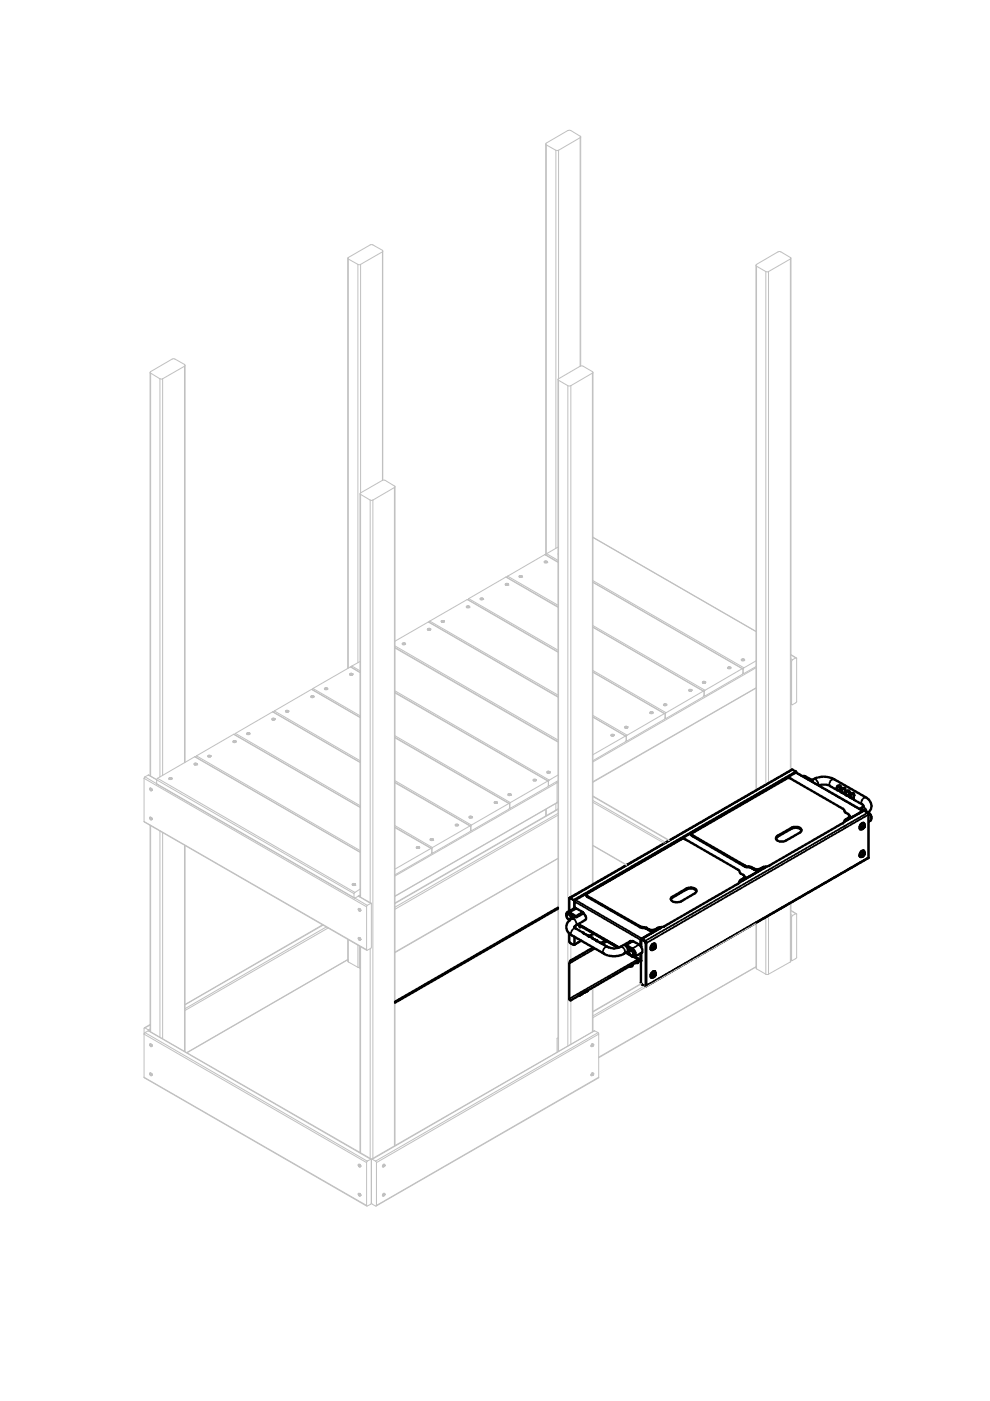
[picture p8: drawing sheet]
<svg xmlns="http://www.w3.org/2000/svg" width="210mm" height="297mm" viewBox="0 0 210 297" stroke-linecap="round" stroke-linejoin="round" font-family="sans-serif">
<!-- layer: Visible (ISO) -->
<g fill="none" stroke="#c0c0c0" stroke-width=".21">
<path d="M115.7 30.5l4.9-2.9 .4 .1 2.1 1.2-.1 .3-4.8 2.7h-.3l-2.1-1.2zM115.7 30.5v87.2l.2-.3 2.4-1.4M123.1 29v48.6M73.7 54.7v87M73.8 54.6l4.7-2.7h.5l2.2 1.2v.3l-4.8 2.7h-.5l-2-1.2zM81.2 53.3v48.5M160.3 56.2l4.9-2.9 .3 .1 2.2 1.3-4.9 2.9h-.4l-2-1.2zM160.3 56.2v111.4M167.7 54.7v108.6M31.8 78.9l4.9-2.8h.4l2.1 1.3-.1 .2-4.8 2.8-.4-.1-2-1.2zM31.8 79v85.5M39.2 77.5v84.2"/>
<path d="M125.7 79v108.5M118.3 80.4v142.5M118.4 80.3l4.7-2.7h.5l2.1 1.3v.2l-4.8 2.7h-.4l-2.1-1.2zM76.3 104.7v85.5M76.4 104.6l4.8-2.8h.5l2.1 1.3-.2 .3-4.7 2.7-.4-.1-2.1-1.2zM83.8 103.2v139.7M115.5 119.3l-.1-.1a.32 .32 0 0 1 .3-.3 .32 .32 0 0 1 .3 .3v.1M115.6 119.2h.1M115.6 119.1h.1M115.6 119v.1M115.7 119.2h.1M115.8 119.2h.1"/>
<path d="M115.8 119.1v.1M115.8 119.1h.1M115.9 119.2h.1M115.9 119h.1M115.9 119l-.1 .1M116 119.3h.1M118.3 119.1l-2.8-1.5-7.9 4.6-.2 .2M118.3 117.4v.1M125.7 113.9l34.6 19.9M83.8 135.9l7.1-4 27.4 15.8M83.8 137.3l34.5 19.9M85.4 136.7l-.1-.3 .2-.1 .5 .1-.1 .3"/>
<path d="M85.5 136.6h.1M85.5 136.4v.1M85.5 136.5h.1M85.5 136.5v.1M85.6 136.5h.1M85.6 136.6h.1M85.7 136.5l.1 .1M85.7 136.5l-.1 .1M85.7 136.5h.1M85.7 136.6h.1M85.8 136.6h.1M85.8 136.4h.1"/>
<path d="M85.8 136.4l-.1 .2M90.7 133.6a.26 .26 0 0 1 .3-.4 .26 .26 0 0 1 .2 .4M90.8 133.5h.1M90.8 133.3l.1 .1M90.9 133.5h.1M90.9 133.4h.1M90.9 133.3v.1M91 131.9l.1-.2 8.1-4.6 19.1 11.1M91 133.5h.1M91 133.4h.1M91 133.3v.1M91.1 133.5h.1"/>
<path d="M91.1 133.4h.1M91.1 133.4v.1M91.1 133.3h.1M91.1 133.3v.1M93.7 131.9h-.1a.29 .29 0 0 1 .3-.3 .29 .29 0 0 1 .3 .2l-.1 .1M93.7 131.8h.1M93.7 131.7h.1M93.7 131.8h.2M93.8 131.8h.1M93.8 131.7h.1M93.8 131.7h-.1M93.8 131.7v.1"/>
<path d="M93.9 131.8h.1M93.9 131.7l.1 .1M93.9 131.7v.1M93.9 131.7h.1M94 131.8h.1M94 131.7h.1M94 131.7v.1M99 128.8h-.1a.32 .32 0 0 1 .3-.4 .32 .32 0 0 1 .3 .4h-.1M99.1 128.8h.1M99.1 128.7h.1M99.1 128.6h.1M99.1 128.7v.1"/>
<path d="M99.1 128.6v.1M99.2 128.7h.1M99.2 128.7l-.1 .1M99.3 127.2l.1-.3 8-4.5 10.9 6.2M99.3 128.7h.1M99.3 128.6v.1M99.3 128.6h.1M99.3 128.8h.1M99.4 128.7h.1M99.4 128.6h.1M99.4 128.6h-.1M99.4 128.8h.1"/>
<path d="M101.9 127.1a.29 .29 0 0 1 .2-.3 .29 .29 0 0 1 .3 .2v.1M102 127h.1M102 126.9h.1M102 126.9v.1M102.1 127h.1M102.2 127h.1M102.2 126.9v.1M102.2 126.9h.1M102.3 127h.1M102.3 126.9h.1M102.4 127.1h.1M107.3 124.1l-.2-.1a.32 .32 0 0 1 .3-.3 .32 .32 0 0 1 .4 .3l-.1 .1"/>
<path d="M107.3 124h.1M107.3 123.9h.1M107.3 123.9v.1M107.4 123.9h.1M107.4 123.8v.1M107.4 123.9l-.1 .1M107.5 123.9h.1M107.5 123.8h.1M107.6 124h.1M107.6 123.9h.1M107.6 123.8h.1M107.6 123.8v.1"/>
<path d="M107.7 124.1h.1M110.1 122.4h.1M110.1 122.4a.26 .26 0 0 1 .3-.4 .26 .26 0 0 1 .2 .4M110.2 122.3h.1M110.2 122.2h.1M110.3 122.2v.1M110.3 122.2h.1M110.3 122.2h-.1M110.3 122.2l-.1 .1M110.4 122.3h.1M110.4 122.2v.1M110.4 122.2h.1"/>
<path d="M110.4 122.2l.2 .1M110.4 122.2h.2M110.5 122.3h.1M110.5 122.2h.1M110.6 122.3h.1M110.6 122.2h.1M110.6 122.4h.1M125.7 123.4l31.8 18.4M125.7 133l23.5 13.5M157.4 139.8v.1M157.4 139.9h.1M157.5 139.9h.1"/>
<path d="M157.5 139.9l-.1 .1M157.5 139.9l.2 .1M157.6 139.9h-.1M157.6 139.9h.1M157.7 139.8h.1M157.7 139.8l-.1 .1M167.7 138.8l1.1 .7M168 139.9l.9-.4v9.3l-.9 .7-.2-.2v-9.1zM49.5 157.4h.1M49.5 157.4a.3 .3 0 0 1 .1-.4 .3 .3 0 0 1 .4 .1v.2l-.1 .1M49.5 157.3h.1M49.5 157.1l.2 .1"/>
<path d="M49.6 157.3h.1M49.6 157.2h.1M49.7 157.3h.1M49.7 157.3h-.1M49.7 155.8l.2-.3 8-4.6 18.4 10.7M49.8 157.3h.1M49.8 157.2h.1M49.8 157.1h.1M49.8 157.2v.1M49.8 157.1v.2M52.4 155.8l-.1-.3 .2-.1a.27 .27 0 0 1 .3 0 .27 .27 0 0 1 0 .4M52.5 155.6h.1"/>
<path d="M52.5 155.5v.1M52.6 155.6h.1M52.6 155.5h.1M52.6 155.6h.2M52.7 155.6h.1M52.7 155.5v.1M52.7 155.5h.1M52.8 155.6h.1M52.8 155.5h.1M57.7 152.6h.1M57.7 152.6a.3 .3 0 0 1 .1-.4 .3 .3 0 0 1 .4 .1l.1 .3h-.1M57.8 152.5h.1"/>
<path d="M57.8 152.4h.1M57.8 152.5v.1M57.8 152.6h.1M57.9 152.5h.1M57.9 152.4h.1M57.9 152.5l-.1 .1M58 151l.2-.3 8-4.5 10.1 5.9M58 152.5h.1M58 152.4v.1M58.1 152.5h-.1M58.1 152.4h-.1M58.1 152.6h.1"/>
<path d="M58.1 152.5h.1M58.1 152.4h.1M58.1 152.4l-.1 .1M60.6 151v-.1a.29 .29 0 0 1 .3-.3 .29 .29 0 0 1 .3 .3l-.1 .1M60.7 150.9h.1M60.7 150.7l.1 .2M60.8 150.9h.1M60.8 150.8h.1M60.8 150.7v.1M60.9 150.9h.1M60.9 150.8h.1M61 150.8h.1"/>
<path d="M61 150.7v.2M61 150.7h.1M61 150.7v.1M61 150.9h.1M66 147.9h.1M66 147.9a.3 .3 0 0 1 .1-.4 .3 .3 0 0 1 .4 .1v.2l-.1 .1M66 147.8h.1M66 147.6l.1 .1M66.1 147.8h.1M66.1 147.7h.1M66.2 147.6v.1M66.2 147.8h.1"/>
<path d="M66.2 147.8h-.1M66.2 147.8h.2M66.3 147.8h.1M66.3 147.7h.1M66.3 147.7v.1M66.3 147.6v.1M66.4 147.8h.1M66.4 147.6h.1M66.4 147.6l-.1 .1M68.9 146.2h-.1a.29 .29 0 0 1 .3-.4 .29 .29 0 0 1 .3 .4h-.1M69 146.1h.1M69 146v.1"/>
<path d="M69 146h.1M69.1 146v.1M69.1 146h.1M69.1 146.1h.1M69.2 146.1h.1M69.2 146h.1M69.2 146v.1M69.3 146.1h.1M69.3 146h.1M69.3 146l-.1 .1M74.2 143.1a.3 .3 0 0 1 .3-.4 .3 .3 0 0 1 .2 .4M74.3 143h.1"/>
<path d="M74.3 142.9h.1M74.4 143h.1M74.4 142.9h.1M74.4 142.9v.1M74.5 143h.1M74.5 142.9v.1M74.5 142.9h.1M74.6 143h.1M74.6 142.9h.1M74.6 142.9h-.1M76.3 140.3l-1.7 .9-.1 .3M76.3 142.5l-2-1.1-7.9 4.6-.2 .2"/>
<path d="M83.8 146.8l32.5 18.8M83.8 156.3l24.2 14.1M125.7 142.5l15.3 8.8M125.7 152l7 4.1M129.6 156.1a.28 .28 0 0 1 .3-.4 .28 .28 0 0 1 .2 .4M129.7 155.9h.1M129.7 155.8h.1M129.7 155.9h.2M129.8 155.9h.1M129.8 155.8h.1M129.8 155.8l-.1 .1M129.9 155.9h.1"/>
<path d="M129.9 155.8h.1M130 155.9h.1M130 155.8h.1M132.5 154.4h.1M132.5 154.4a.3 .3 0 0 1 .1-.5 .3 .3 0 0 1 .4 .1l.1 .3-.1 .1M132.6 154.3h.1M132.6 154.1l.1 .1M132.7 154.3h.1M132.7 154.2h.1M132.7 154.2v.1M132.8 156.1l-.1-.1-7 4M132.8 157l-.1 .2-7 4.1"/>
<path d="M132.8 154.2l.1 .1M132.8 154.2h.1M132.8 156.1v.9M132.8 157v.1M132.9 154.2h-.1M132.9 154.3h.1M132.9 154.1h.1M132.9 154.1l-.1 .1M137.9 151.3a.27 .27 0 0 1 .2-.4 .27 .27 0 0 1 .3 .3l-.1 .1M137.9 151.2h.1M137.9 151.1h.1M137.9 151.2h.2"/>
<path d="M138 151.2h.1M138 151.1h.1M138.1 151.1h.1M138.1 151.2h.1M138.2 151.1h.1M138.2 151.2h.1M140.8 149.6h.1M140.8 149.6a.3 .3 0 0 1 .1-.4 .3 .3 0 0 1 .4 .1l.1 .2-.2 .1M140.8 149.5h.1M140.8 149.3l.1 .1M140.9 149.5h.1M140.9 149.4h.1"/>
<path d="M141 149.4h.1M141 149.5h.1M141 149.5h-.2M141 151.4l-.1-.2-8 4.7-.1 .2M141 152.2l-.2 .3-7.8 4.6-.2-.1M141 149.5h.2M141 151.4v.8M141 152.3h.1M141.1 149.5h.1M141.1 149.4h.1M141.1 149.4v.1M141.2 149.5h.1"/>
<path d="M141.2 149.3h.1M141.2 149.3l-.1 .1M146.1 146.5a.27 .27 0 0 1 .2-.4 .27 .27 0 0 1 .3 .4M146.2 146.4h.1M146.2 146.3v.1M146.2 146.4h.2M146.3 146.3h.1M146.4 146.4h-.1M146.4 146.4h.1M146.4 146.3v.1M146.4 146.3h.1M146.5 146.4h.1"/>
<path d="M146.5 146.3h.1M149 144.8a.26 .26 0 0 1 .3-.4 .26 .26 0 0 1 .2 .4M149.1 144.8h.1M149.1 144.6h.1M149.2 144.7h.1M149.2 144.6h.1M149.2 144.6v.1M149.2 144.7l-.1 .1M149.3 146.6l-.1-.1-8 4.6-.2 .3M149.3 147.4l-.2 .4-7.9 4.5-.2-.1M149.3 144.7l.1 .1M149.3 144.7h.1"/>
<path d="M149.3 146.6v.8M149.3 147.5l.1 .1M149.3 144.6v.1M149.4 144.7h.1M149.4 144.6h.1M149.4 144.6v.1M149.4 144.8h.1M154.4 141.8a.26 .26 0 0 1 .2-.4 .26 .26 0 0 1 .2 .4M154.4 141.7h.1M154.4 141.5l.1 .1M154.5 141.7h.1M154.5 141.6v.1"/>
<path d="M154.5 141.6h.1M154.5 141.5l.1 .1M154.6 141.7h.1M154.7 141.6h-.1M154.7 141.6h.1M154.7 141.5v.1M154.7 141.7h.1M154.7 141.5h.1M154.7 141.5v.2M157.3 140.1a.26 .26 0 0 1 .2-.4 .26 .26 0 0 1 .2 .4M157.4 140h.1M157.5 141.8l-.1-.1-8 4.7-.1 .2"/>
<path d="M157.5 142.7l-.1 .3-7.9 4.6-.2-.2M157.5 141.8v.9M157.5 142.7l.1 .1M157.7 140h.1M160.3 140.1l-2.6 1.5-.2 .2M160.3 141.3l-2.6 1.5-.2-.1M160.3 145.9l-34.6 19.9M167.7 149.3l.2 .1M31.8 167.3h.1M31.8 173.5h.1M31.8 174.9v43.8M31.9 167.3h.1"/>
<path d="M31.9 173.5h.1M31.9 167.4h.1M31.9 167.3l.1 .1M31.9 167.2l.1 .2M31.9 173.3l.1 .2M32 167.4l-.1 .1M32 173.6h-.1M32 167.4h.1M32 173.6h.1M32 167.1a.18 .18 0 0 0-.2 0 .18 .18 0 0 0-.1 .3l.3 .3 .2-.2M32 167.5h.1M32 167.6h.1"/>
<path d="M32 173.3a.18 .18 0 0 0-.3 0 .18 .18 0 0 0 0 .2 .27 .27 0 0 0 .2 .3 .27 .27 0 0 0 .3 0v-.1M32 173.5h.1M32 173.7h.1M32 167.4v.2M32 173.6v.1M32 167.4v.1M32.1 167.4v.1M32.1 173.6h-.1M32.1 173.6v.1M32.1 167.5h.1M32.1 173.7h.1M33.2 165.3l-1.6-1-.9 .4-.2 .3 .1 9.3 47.1 27.2"/>
<path d="M35.9 165.3a.27 .27 0 0 1 .2-.4 .27 .27 0 0 1 .3 .3l-.1 .1M35.9 165.1h.1M35.9 165h.2M35.9 165.1h.2M36 165.1h.1M36.1 165.1h.1M36.1 165v.1M36.1 165l-.1 .1M36.2 165l.1 .1M36.2 165h.1M36.2 165.1h.1M36.3 165.1h.1"/>
<path d="M36.3 165h.1M39.2 179.2v43.7M41.2 162.2h.1M41.2 162.2a.28 .28 0 0 1 .3-.4 .28 .28 0 0 1 .2 .4M41.3 162h.1M41.3 161.9l.1 .1M41.3 162v.1M41.3 162.1h.1M41.4 162h.1M41.4 161.9h.1M41.4 162l-.1 .1M41.5 160.5l.2-.2 8-4.6 26.6 15.4"/>
<path d="M41.5 162h.1M41.5 161.9h.1M41.6 162.1h.1M41.6 162h.1M41.6 161.9h.1M41.6 162h-.1M41.6 161.9l-.1 .1M41.7 162.2h.1M44.1 160.5l-.1-.2 .2-.2a.27 .27 0 0 1 .4 0 .27 .27 0 0 1 0 .4M44.2 160.4h.1M44.2 160.3h.1M44.2 160.4h.2"/>
<path d="M44.3 160.4h.1M44.3 160.3h.1M44.3 160.3v.1M44.4 160.4h.1M44.4 160.3h.1M44.5 160.3l-.1 .1M44.5 160.3h-.1M44.5 160.4h.1M44.5 160.3h.1M83.8 165.8l16 9.3M83.8 175.4l7.7 4.5M88.4 179.9l-.1-.1a.32 .32 0 0 1 .3-.3 .32 .32 0 0 1 .3 .3l-.1 .1"/>
<path d="M88.5 179.8h.1M88.5 179.7h.1M88.5 179.6h.1M88.5 179.6v.1M88.6 179.8h.1M88.6 179.8h.2M88.7 179.7h-.1M88.7 179.6l-.1 .1M88.7 179.8h.1M88.7 179.7h.1M88.7 179.7v.1M88.7 179.6h.1"/>
<path d="M88.8 179.8h.1M88.8 179.6h.1M91.2 178.2h.1M91.2 178.2a.28 .28 0 0 1 .3-.4 .28 .28 0 0 1 .3 .4M91.4 178.1h.1M91.4 178h.1M91.4 177.9v.1M91.4 178v.1M91.5 178h.1M91.6 179.9l-.2-.1-7.6 4.5M91.6 178l.1 .1M91.6 178h.1"/>
<path d="M91.6 179.9v.9M91.6 178.1h.1M91.7 178.1h.1M91.7 177.9h.1M91.7 177.9l-.1 .1M91.8 178.2h.1M96.6 175.1a.32 .32 0 0 1 .3-.4 .32 .32 0 0 1 .3 .3l-.1 .1M96.7 175h.1M96.8 174.9h.1M96.8 175h.1M96.9 174.9l-.1 .1M96.9 174.9h.1"/>
<path d="M96.9 174.9l.1 .1M97 175h.1M97 174.9h.1M99.5 173.4h.1M99.5 173.4a.28 .28 0 0 1 .3-.4 .28 .28 0 0 1 .2 .4M99.6 173.2h.1M99.6 173.3h.1M99.7 173.2h.1M99.7 173.3h.1M99.7 173.3h-.1M99.8 173.3h.1M99.8 176.1h.1"/>
<path d="M99.8 175.2l-.1-.1-8 4.6-.1 .2M99.8 176l-.2 .3-7.9 4.6-.1-.1M99.8 173.2v.1M99.8 175.2v.8M99.8 173.2h.1M99.9 173.3h.1M99.9 173.2h.1M99.9 173.2l-.1 .1M99.9 173.2h-.1M100 173.4h.1M104.8 170.4a.28 .28 0 0 1 .3-.4 .28 .28 0 0 1 .2 .4M105 170.2h.1"/>
<path d="M105 170.1h.1M105.1 170.2h.1M105.2 170.2h.1M105.2 170.2h-.1M105.3 170.2h.1M105.3 170.1h-.1M105.3 170.1h.1M107.8 168.6h.1M107.8 168.6a.28 .28 0 0 1 .2-.3 .28 .28 0 0 1 .3 .3M107.8 168.4l.1 .1M107.9 168.6h.1M107.9 168.5h.1"/>
<path d="M107.9 168.5v.1M108 168.5h.1M108 171.3l.1 .1M108.1 170.4l-.2-.1-8 4.6-.1 .3M108.1 171.2l-.2 .4-8 4.5-.1-.1M108.1 168.5v.1M108.1 168.5h.1M108.1 170.4v.8M108.1 168.6h.1M108.2 168.4h.1M108.2 168.4l-.1 .1M108.3 168.6h.1"/>
<path d="M113.1 165.6a.28 .28 0 0 1 .2-.4 .28 .28 0 0 1 .3 .4M113.2 165.3l.1 .1M113.2 165.5h.1M113.2 165.4h.1M113.3 165.4h.1M113.3 165.4v.1M113.3 165.5h.1M113.4 165.4h.1M113.4 165.5h.1M113.4 165.4l-.1 .1M113.5 165.5h.1M113.5 165.4h.1"/>
<path d="M113.5 165.3l-.1 .1M113.5 165.3h.1M115.7 171.6v1.4M116 163.9h.1M116 163.9a.28 .28 0 0 1 .3-.4 .28 .28 0 0 1 .2 .4M116.1 163.8h.1M116.1 163.6l.1 .1M116.1 163.7h.1M116.2 163.7h.1M116.2 163.8h.1M116.2 163.8h-.1M116.3 165.7l-.1-.2-8.1 4.7v.2"/>
<path d="M116.3 166.5l-.2 .3-7.9 4.6-.1-.2M116.3 163.8h.1M116.3 165.7v.8M116.3 166.5v.1M116.3 163.7v.1M116.3 163.7h.1M116.4 163.8h.1M116.4 163.7h.1M116.4 163.6h.1M116.4 163.7l-.1 .1M116.4 163.6l-.1 .1M116.5 163.9h.1"/>
<path d="M118 165.7v4.5l.3-.1-34.5 19.9M118.3 164.3l-1.9 1.1-.1 .3M118.3 165.5l-1.8 1.1-.2-.1M118.3 171.5l-34.5 19.9M125.7 168.8l16.2 9.4M125.7 179.3l7.1 4.1M68.4 196.1l-29.2 16.9M73.7 199.2v4.6l2.5 1.4M74.8 187.7l-.1-.1a.32 .32 0 0 1 .3-.3 .32 .32 0 0 1 .3 .3l-.1 .1M74.9 187.6h.1M74.9 187.4v.1M74.9 187.5h.1"/>
<path d="M75 187.6h.1M75 187.6h-.1M75.1 187.6h.1M75.1 187.5h.1M75.1 187.5v.1M75.2 187.6h.1M75.2 187.4h.1M75.2 187.4l-.1 .1M75.2 187.7h.1M76 190l2.7 1.5M76.1 189.9v.1M76.1 192.8h.1"/>
<path d="M76.1 199h.1M76.1 192.9h.1M76.1 199.1h.1M76.2 192.8h.1M76.2 199.1h.1M76.2 192.9v.1M76.2 192.9h.1M76.2 199v.1M76.2 192.6h.1M76.2 192.6a.26 .26 0 0 0-.2 .4 .26 .26 0 0 0 .5 0M76.2 193.1h.1M76.2 198.8h.1"/>
<path d="M76.2 198.8a.26 .26 0 0 0-.2 .4 .26 .26 0 0 0 .5 0M76.2 199.2h.1M76.2 198.9h.1M76.2 199h.1M76.2 198.9v.1M76.2 192.8l.1 .1M76.2 193h.1M76.2 199.1v.1M76.3 193h.1M76.3 192.9h.1M76.3 199.1h.1M76.3 199.2h.1"/>
<path d="M76.3 199.1l-.1 .1M76.3 193l-.1 .1M76.3 180.6l-34.9-20.1-8 4.5-.2 .3 .1 1 41.8 24.1M76.3 188.5l-1.2 .8v1.1l1.2-.6M77.9 191.9l.7-.4 .1 .1v9.3l-1 .6v-9.4zM91.6 180.8l-.1 .2-7.7 4.5M91.6 180.8v.1M118.3 182l-34.5 20M125.7 198v1.1M167.7 191.4v12.4l-4.8 2.8h-.5l-2.1-1.3v-9.7M167.7 193l1.1 .7M168 194.2l.9-.5v9.4l-.9 .6-.2-.1v-9.2z"/>
<path d="M30.5 219.3l.2-.4 .9-.3 47.1 27.1M31.6 218.6l-.9-.7-.2 .1 .1 10.5 47.1 27.2M31.8 217.2l-1.2 .7M73.7 203.5l-34 19.7M76.2 200.6v4.6l.1 .1M76.3 200.6v43.8M125.7 209.3v9.4M136 208.5l-10.3 5.9M160.3 205l-33.4 19.3M167.7 203.5l.2 .1M31.8 221.5h.1M31.8 227.7h.1"/>
<path d="M31.9 221.5h.1M31.9 227.7h.1M31.9 221.6h.1M31.9 227.8h.1M31.9 221.4l.1 .2M31.9 227.6l.1 .2M32 221.7h-.1M32 227.8l-.1 .1M32 221.6v.1M32 227.8h.1M32 221.3a.18 .18 0 0 0-.3 0 .18 .18 0 0 0 0 .3l.3 .3 .2-.2M32 221.7h.1"/>
<path d="M32 221.6h.1M32 221.8h.1M32 227.5a.18 .18 0 0 0-.2 0 .18 .18 0 0 0-.1 .3 .27 .27 0 0 0 .2 .2 .27 .27 0 0 0 .3 0v-.1M32 228h.1M32 227.7v.1M32 221.7v.1M32 227.8v.2M32 221.6l.1 .1M32.1 221.7h.1M32.1 227.8h-.1M32.1 227.8v.1M32.1 227.9h.1"/>
<path d="M118.1 220.1v3M125.4 227.8h.1M125.4 227.9h.1M125.4 221.7h.1M125.5 227.8l-.1 .1M125.5 227.8h.1M125.5 227.9h.1M125.5 221.6l-.1 .1M125.5 221.6h.1M125.5 221.7h.1M125.5 227.8v.1M125.5 227.5h.1"/>
<path d="M125.5 227.5a.26 .26 0 0 1 .2 .4 .26 .26 0 0 1-.4 0M125.5 227.6h.1M125.5 228h.1M125.5 221.3a.28 .28 0 0 1 .2 .4 .28 .28 0 0 1-.4 0M125.5 221.5h.1M125.5 221.8h.1M125.5 221.5v.1M125.5 221.7v.1M125.5 227.6v.2M125.5 227.9v.1M125.5 221.6v.1M125.6 227.7h.1"/>
<path d="M125.6 221.5h.1M125.6 227.7l-.1 .1M125.6 227.6h.1M125.6 221.4h.1M125.6 227.6h-.1M125.6 221.4l-.1 .1M125.6 227.8h.1M125.6 221.6h.1M76.1 247.1h.1M76.1 253.2h.1M76.1 253.3h.1M76.2 247.1h.1"/>
<path d="M76.2 253.3h.1M76.2 247.2h.1M76.2 246.9h.1M76.2 246.9a.26 .26 0 0 0-.2 .4 .26 .26 0 0 0 .5 0M76.2 247.3h.1M76.2 247h.1M76.2 253h.1M76.2 253a.26 .26 0 0 0-.2 .4 .26 .26 0 0 0 .5 0M76.2 253.5h.1M76.2 253.2h.1M76.2 247v.1M76.2 253.4h.1"/>
<path d="M76.3 247.2h.1M76.3 247.1h.1M76.3 253.4h.1M76.3 253.3l-.1 .2M76.3 253.3h.1M76.3 247.2l-.1 .1M76.3 247.3h.1M76.3 247.2v.1M78.7 245.9l-.1-.2-.9 .7v9.3l.9-.4 .1-.3M78.7 245.9l.2-.2 .9 .7v9.3l-.9-.4-.2-.3M78.7 255.1h.1M78.7 245.9v9.1"/>
<path d="M78.8 245.7l47.2-27.1 .9 .5v9.4l-47.1 27.2M81.2 253.4h.1M81.2 247.2h.1M81.2 247.3h.1M81.3 247.2h.1M81.3 253.4h.1M81.3 253h.1a.3 .3 0 0 1 .1 .4 .3 .3 0 0 1-.4 .1v-.1M81.3 253.3l-.1 .1M81.3 253.3h.1M81.3 246.9l.1-.1a.3 .3 0 0 1 .1 .4 .3 .3 0 0 1-.4 .1M81.3 247.2l-.1 .1M81.3 247.1h.1"/>
<path d="M81.3 247.3h.1M81.3 247.2v.1M81.3 253.2h.1M81.3 253.5h.1M81.4 253.2h.1M81.3 247h.1M81.4 247.1h.1M81.3 247v.1M81.3 253.4v.1"/>
</g>
<!-- layer: Visible Narrow (ISO) -->
<g fill="none" stroke="#c0c0c0" stroke-width=".21">
<path d="M115.8 30.7v86.8M117.9 31.9v84.4M118.4 31.9v48.4M123 29.2v48.4M73.9 54.9v86.8M75.9 56.1v84.4M76.5 56.1v48.4M81.1 53.4v48.4M160.4 56.4v111.1M162.4 57.6v108.8M162.9 57.6v108.4M167.6 54.9v108.5"/>
<path d="M31.9 79.1v85.4M39.1 77.6v84.1M125.6 79.1v108.5M33.9 80.3v84.4M34.5 80.3v84.1M118.4 80.6v142.3M120.4 81.8v111.5M121 81.8v108.4M76.5 104.8v85.4M78.5 106v85.4M79.1 106v139.6M83.6 103.4v139.5"/>
<path d="M115.4 119a.28 .28 0 0 1 .4 0 .28 .28 0 0 1 .2 .2l-.4 .1-.2-.1zM115.4 119.3h.6M115.5 117.6l2.8 1.6M115.6 119.2h.1M115.6 119.1v.1M115.6 119.1h.1M115.6 119v.1M115.6 119h.1M115.7 119h.1M115.7 119.2h.1M115.7 119.2h-.1M115.7 119.1h.1"/>
<path d="M115.7 119l-.1 .1M115.8 119.2h.1M115.8 119.1h.1M115.8 119h.1M115.8 119.1l.1 .1M115.8 119v.1M115.8 119.1v.1M115.9 119h.1M115.9 119l-.1 .1M115.9 119.2h.1M115.9 117.4l2.4 1.4M115.9 119.2h-.1"/>
<path d="M125.7 114l34.6 19.9M83.8 137l34.5 19.9M83.8 137.4l34.5 19.9M85.3 136.4h.1a.26 .26 0 0 1 .4-.1 .26 .26 0 0 1 .1 .3h-.5zM85.3 136.6h.6M85.5 136.6h.1M85.5 136.5v.1M85.5 136.5h.1M85.5 136.4v.1M85.5 136.4h.1M85.5 136.4l.2 .1M85.6 136.4h.1"/>
<path d="M85.6 136.6h.1M85.7 136.6h.1M85.7 136.4h.1M85.7 136.5v.1M85.7 136.5h.1M85.7 136.5l.1 .1M85.7 136.4v.1M85.8 136.4h.1M85.8 136.4l-.1 .1M85.8 136.6h.1M90.7 133.3a.32 .32 0 0 1 .3-.1 .32 .32 0 0 1 .2 .3l-.4 .1-.2-.1zM90.7 133.6h.5"/>
<path d="M90.8 133.5h.1M90.8 133.3l.1 .1M90.8 133.3h.1M90.8 131.9l27.5 15.9M90.9 133.4l-.1 .1M90.9 133.4h.1M90.9 133.3h.1M90.9 133.4v.1M90.9 133.5h.1M91 133.3h.1M91 133.5h.1M91 133.4h.1"/>
<path d="M91 133.3v.1M91.1 133.3h.1M91.1 133.4h.1M91.1 133.4v.1M91.1 133.5h.1M91.1 133.3l-.1 .1M91.1 133.3v.1M91.1 131.7l27.2 15.7M93.6 131.6h.1a.28 .28 0 0 1 .3-.1 .28 .28 0 0 1 .2 .3 .32 .32 0 0 1-.4 .1 .32 .32 0 0 1-.2-.3zM93.6 131.9h.5M93.7 131.8h.1M93.7 131.7v.1"/>
<path d="M93.7 131.7h.1M93.7 131.6v.1M93.7 131.6h.1M93.7 131.6l.2 .1M93.7 131.8h.2M93.7 131.7h.2M93.8 131.7h.1M93.9 131.7h.1M93.9 131.8h.1M94 131.6l-.1 .1M94 131.6h.1M94 131.7h.1"/>
<path d="M94 131.7v.1M94 131.8h.1M94 131.7h-.1M94 131.6v.1M98.9 128.6a.32 .32 0 0 1 .4-.2 .32 .32 0 0 1 .2 .3l-.4 .1-.2-.1zM98.9 128.8h.5M99.1 128.8h.1M99.1 128.7h.1M99.1 128.6v.1M99.1 128.6h.1M99.1 127.1l19.2 11.2M99.1 128.7v.1"/>
<path d="M99.2 128.6h.1M99.2 128.7h.1M99.2 128.7l-.1 .1M99.3 128.6h.1M99.3 128.7h.1M99.3 128.6l.1 .1M99.3 128.6v.1M99.4 128.6h.1M99.4 128.6h-.1M99.4 128.7h.1M99.4 126.9l18.9 10.9M101.8 126.9l.2-.1 .4 .1a.32 .32 0 0 1-.3 .3 .32 .32 0 0 1-.3-.3z"/>
<path d="M101.9 127.1h.5M102 127h.1M102 126.9v.1M102 126.9h.1M102.1 126.9h.1M102.1 127h.1M102.2 127h.1M102.2 127h-.1M102.2 126.9h.1M102.2 126.9h-.1M102.2 126.9v.1M102.3 126.9h.1"/>
<path d="M102.3 126.9l-.1 .1M102.3 127h.1M107.2 123.8a.26 .26 0 0 1 .4-.1 .26 .26 0 0 1 0 .4h-.3l-.2-.2zM107.2 124.1h.5M107.3 122.4l11 6.4M107.3 124h.1M107.3 123.9h.1M107.3 123.8v.1M107.3 123.8h.1M107.3 123.8l.1 .1M107.3 123.9v.1M107.4 123.9h.1"/>
<path d="M107.4 123.8h.1M107.4 123.8h.2M107.4 123.9l.2 .1M107.4 123.9l-.1 .1M107.4 123.8v.1M107.5 123.9h.1M107.6 123.8h.1M107.6 123.9h.1M107.6 124h.1M107.6 123.8l-.1 .1M107.6 123.8v.1M107.6 122.2l10.7 6.1"/>
<path d="M107.6 123.9v.1M110.1 122.1h.6a.29 .29 0 0 1-.3 .3 .29 .29 0 0 1-.3-.3zM110.1 122.4h.5M110.2 122.3h.1M110.2 122.2h.1M110.2 122.1v.1M110.2 122.1h.1M110.2 122.2v.1M110.2 122.1l.2 .1M110.2 122.3h.2M110.3 122.2h.1M110.4 122.2h.1"/>
<path d="M110.4 122.3h.1M110.4 122.3h.2M110.5 122.1l-.1 .1M110.5 122.1h.1M110.5 122.2h.1M110.5 122.2l.1 .1M110.5 122.3h.1M110.6 122.1v.1M110.6 122.2h-.1M110.6 122.3h.1M110.6 122.2h-.2M110.6 122.2h.1"/>
<path d="M125.7 123.1l32 18.5M125.7 123.5l31.7 18.3M125.7 132.6l23.8 13.8M125.7 133l23.4 13.5M157.2 139.9v-.1a.32 .32 0 0 1 .4-.1 .32 .32 0 0 1 .2 .3l-.4 .1zM157.4 139.9v.1M157.4 139.8v.1M157.4 139.8h.1M157.4 139.9h.1M157.5 139.8h.1M157.5 139.9h.1M157.5 139.9l-.1 .1"/>
<path d="M157.5 139.8v.1M157.5 139.9l.1 .1M157.6 139.8h.1M157.6 139.9h.1M157.6 139.9l.1 .1M157.6 139.9h-.1M157.7 139.8h.1M157.7 139.8l-.1 .1M157.7 139.9v.1M167.7 138.9l1 .6M167.7 139.7l.3 .2M49.4 157.1a.32 .32 0 0 1 .4-.1 .32 .32 0 0 1 .2 .3h-.6z"/>
<path d="M49.5 157.4h.5M49.5 157.3h.1M49.5 157.1l.1 .1M49.5 157.1h.1M49.5 157.3h.2M49.5 157.1l.2 .1M49.5 155.7l26.8 15.5M49.6 157.3h.1M49.6 157.2l-.1 .1M49.6 157.2h.1M49.6 157.1h.1M49.6 157.2l.1 .1"/>
<path d="M49.7 157.3h.1M49.7 157.2v.1M49.7 157.2h.1M49.7 157.1h.1M49.7 157.3h-.1M49.8 157.3h.1M49.8 157.2h.1M49.8 157.1h.1M49.8 157.1v.1M49.8 157.2v.1M49.8 157.1v.2M49.9 155.5l26.4 15.3"/>
<path d="M52.3 155.4h.5l.2 .1-.1 .1a.32 .32 0 0 1-.4 .1 .32 .32 0 0 1-.2-.3zM52.4 155.7h.5M52.5 155.6h.1M52.5 155.5v.1M52.5 155.4v.1M52.5 155.4h.1M52.5 155.5h.1M52.5 155.4l.1 .1M52.5 155.5h.3M52.6 155.5h.1M52.6 155.6h.1M52.6 155.6h.2"/>
<path d="M52.7 155.6h.1M52.7 155.5h.1M52.8 155.4l-.2 .1M52.8 155.4h.1M52.8 155.4v.1M52.8 155.5v.1M52.8 155.6h.1M52.8 155.5h.1M57.7 152.3h.1a.26 .26 0 0 1 .3 0 .26 .26 0 0 1 .1 .3 .28 .28 0 0 1-.4 .1 .28 .28 0 0 1-.1-.3zM57.7 152.6h.5M57.8 152.5h.1M57.8 152.4h.1"/>
<path d="M57.8 150.9l18.5 10.8M57.8 152.5v.1M57.8 152.6h.1M57.8 152.4v.1M57.8 152.4h.2M57.9 152.4l.1 .1M57.9 152.5h.1M57.9 152.4h.1M58 152.4h.1M58 152.5l.1 .1M58 152.5h.1M58 152.5l-.2 .1"/>
<path d="M58.1 152.4h.1M58.1 152.4v.1M58.1 152.5h.1M58.1 152.6h.1M58.1 152.4l-.1 .1M58.1 152.5v.1M58.2 150.7l18.1 10.6M60.6 150.7l.4-.1 .2 .1v.2a.32 .32 0 0 1-.4 .1 .32 .32 0 0 1-.2-.3zM60.6 150.9h.6M60.7 150.9h.1M60.7 150.7l.1 .1M60.7 150.7h.1"/>
<path d="M60.8 150.8l-.1 .1M60.8 150.8h.1M60.8 150.9h.1M60.8 150.7v.1M60.8 150.7h.1M60.9 150.9h.1M60.9 150.8h.1M60.9 150.7h.1M61 150.7h-.1M61 150.7h.1M61 150.8h.1M61 150.8v.1"/>
<path d="M61 150.9h.1M61 150.7v.1M61 150.7l-.1 .1M65.9 147.6l.3-.1 .3 .3a.32 .32 0 0 1-.3 .1 .32 .32 0 0 1-.3-.3zM66 147.9h.5M66 147.8h.1M66 147.6l.1 .1M66 147.6h.1M66 147.6l.2 .1M66 146.2l10.3 5.9M66.1 147.7l-.1 .1M66.1 147.7h.1"/>
<path d="M66.1 147.6h.1M66.1 147.7v.1M66.1 147.8h.1M66.2 147.6h.1M66.2 147.8h.1M66.2 147.8h-.1M66.2 147.7v.1M66.2 147.6v.1M66.2 147.6h.2M66.2 147.8h.2M66.2 147.7h.1M66.3 147.8h.1"/>
<path d="M66.3 147.7v.1M66.3 147.7h.1M66.4 147.6h.1M66.4 147.6v.1M66.4 147.7h.1M66.4 147.7v.1M66.4 147.8h.1M66.4 147.6l-.2 .2M66.4 146l9.9 5.8M68.8 146.2h.6M69 146.1h.1M69 146h.1"/>
<path d="M69 145.9v.1M69 145.9h.1M69 146v.1M69 145.9l.1 .1M69.1 146h.1M69.1 146.1h.1M69.2 146.1h.1M69.2 146h.1M69.2 145.9v.1M69.2 145.9h.1M69.2 146l.1 .1M69.3 145.9h.1"/>
<path d="M69.3 145.9v.1M69.3 146h-.1M69.3 146.1h.1M69.3 146h.1M74.2 142.9l.3-.2 .2 .3a.32 .32 0 0 1-.3 .1 .32 .32 0 0 1-.2-.2zM74.2 143.1h.5M74.3 143.1h.1M74.3 143h.1M74.3 142.9h.1M74.3 141.4l2 1.2M74.3 143v.1M74.4 142.9l-.1 .1"/>
<path d="M74.4 142.9h.1M74.4 142.9v.1M74.4 143.1h.1M74.4 143h.1M74.4 143v.1M74.5 142.9h.1M74.5 143v.1M74.5 142.9v.1M74.5 143h.1M74.5 142.9l.1 .1M74.5 143.1h.1M74.6 142.9h.1"/>
<path d="M74.6 142.9h-.1M74.6 143h.1M74.6 142.9l-.1 .1M74.6 143.1h.1M74.6 141.2l1.7 1M74.6 143v.1M83.8 146.5l32.7 18.9M83.8 146.9l32.3 18.7M83.8 156l24.4 14.2M83.8 156.4l24.1 14M125.7 142.2l15.5 8.9M125.7 142.5l15.1 8.8"/>
<path d="M125.7 151.7l7.3 4.2M125.7 152.1l6.9 4M129.5 155.8h.6a.29 .29 0 0 1-.3 .3 .29 .29 0 0 1-.3-.3zM129.6 156h.5M129.7 155.9h.1M129.7 155.8v.1M129.7 155.8h.1M129.7 155.8h.2M129.7 155.9h.2M129.7 155.8l.1 .1M129.8 155.9h.1M129.8 155.8h.1"/>
<path d="M129.9 155.8h.1M129.9 155.9h.1M129.9 155.8v.1M130 155.8h-.1M130 155.8h.1M130 155.8v.1M130 155.9h.1M130 155.8l-.1 .1M132.5 154.1l.5-.1 .1 .2-.1 .1a.28 .28 0 0 1-.4 .1 .28 .28 0 0 1-.1-.3zM132.5 154.4h.5M132.6 154.3h.1M132.6 154.2v.1"/>
<path d="M132.6 154.1l.1 .1M132.6 154.1h.1M132.7 154.2h-.1M132.7 154.2h.1M132.7 154.1h.1M132.7 154.2l-.1 .1M132.7 154.3h.1M132.7 154.1v.1M132.8 154.1h.1M132.8 154.2l.1 .1M132.8 154.2h.1M132.8 154.2l-.1 .1"/>
<path d="M132.9 154.1h.1M132.9 154.1v.1M132.9 154.2h.1M132.9 154.2v.1M132.9 154.3h.1M132.9 154.2h-.1M137.8 151h.6a.29 .29 0 0 1-.3 .3 .29 .29 0 0 1-.3-.3zM137.9 151.2h.5M137.9 151.2h.1M137.9 151.1h.1M137.9 151v.1M137.9 151h.1"/>
<path d="M138 151.2h.1M138 151.1l-.1 .1M138 151.1h.1M138 151h.1M138 151l.1 .1M138.1 151.1h.1M138.1 151.2h.1M138.2 151.2h.1M138.2 151.1h.1M138.2 151l-.1 .1M138.2 151h.1M138.2 151v.1"/>
<path d="M138.2 151.1v.1M140.7 149.3h.5l.2 .1-.2 .1a.28 .28 0 0 1-.3 .1 .28 .28 0 0 1-.2-.3zM140.8 149.6h.5M140.8 149.5h.1M140.8 149.3l.1 .1M140.8 149.3h.1M140.8 149.3h.2M140.9 149.4l-.1 .1M140.9 149.4h.1M140.9 149.5h-.1M140.9 149.4v.1M140.9 149.4l.1 .1"/>
<path d="M140.9 149.5h.1M141 149.3h.1M141 149.5h.1M141 149.5h-.1M141 149.5v-.2v.2M141 149.5h.2M141 149.4h.1M141 149.3v.1M141.1 149.3h.1M141.1 149.4h.1M141.1 149.4l.1 .1M141.1 149.5h.1"/>
<path d="M141.1 149.4v.1M141.2 149.3h.1M141.2 149.3l-.1 .1M141.2 149.5h.1M141.2 149.4l-.2 .1M146 146.2h.5l.2 .1-.1 .1a.32 .32 0 0 1-.3 .1 .32 .32 0 0 1-.3-.3zM146.1 146.5h.5M146.2 146.4h.1M146.2 146.3v.1M146.2 146.2v.1M146.2 146.2h.1M146.2 146.3h.1"/>
<path d="M146.2 146.2l.2 .1M146.2 146.4h.2M146.2 146.3h.3M146.3 146.4h.1M146.3 146.3h.1M146.4 146.3h.1M146.4 146.4h.1M146.5 146.2l-.1 .1M146.5 146.2h.1M146.5 146.2v.1M146.5 146.3v.1M146.5 146.4h.1"/>
<path d="M146.5 146.3h.1M149 144.6a.32 .32 0 0 1 .3-.1 .32 .32 0 0 1 .2 .3 .28 .28 0 0 1-.3 .1 .28 .28 0 0 1-.2-.3zM149 144.8h.5M149.1 144.8h.1M149.1 144.7v.1M149.1 144.6h.1M149.2 144.6l-.1 .1M149.2 144.6h.1M149.2 144.7l-.1 .1M149.2 144.6v.1M149.2 144.8h.1M149.2 144.7h.1"/>
<path d="M149.2 144.7v.1M149.3 144.6h.1M149.3 144.7l.1 .1M149.3 144.6v.1M149.3 144.7h.1M149.4 144.6h.1M149.4 144.6v.1M149.4 144.8h.1M149.4 144.7v.1M149.4 144.7h.1M149.4 144.6l-.1 .1M154.3 141.5l.4-.1 .2 .1v.2a.32 .32 0 0 1-.4 .1 .32 .32 0 0 1-.2-.3z"/>
<path d="M154.4 141.7h.5M154.4 141.7h.1M154.4 141.5l.1 .1M154.4 141.5h.1M154.4 141.5h.2M154.5 141.6l-.1 .1M154.5 141.6h.1M154.5 141.7h.1M154.5 141.5h.2M154.5 141.5h.1M154.6 141.5h.1M154.6 141.7h.1"/>
<path d="M154.7 141.5h-.1M154.7 141.5h.1M154.7 141.6h.1M154.7 141.6v.1M154.7 141.7h.1M154.7 141.5v.1M157.2 140.1h.6M157.4 140h.1M157.6 140h.1M157.7 140h.1M160.3 141.6l-34.6 19.9M160.3 145.8l-34.6 19.9"/>
<path d="M167.7 140.1l.1 .1M167.7 149.2l.1 .1M30.5 165l47.2 27.3M30.5 174.2l47.2 27.1M30.7 164.7l44.4 25.6M31.4 164.3l43.7 25.2M31.7 167.1h.2a.3 .3 0 0 1 .3 .3 .3 .3 0 0 1-.2 .3l-.3-.3zM31.7 173.3h.2a.32 .32 0 0 1 .3 .2 .32 .32 0 0 1-.1 .3l-.4-.2zM31.8 167.3l.1 .1M31.8 167.3h.1M31.8 173.5l.1 .1M31.8 173.5h.1"/>
<path d="M31.9 167.4v.2M31.9 167.4h.1M31.9 167.3h.1M31.9 173.6v.1M31.9 173.6h.1M31.9 173.5h.1M31.9 173.5l.1 .1M31.9 167.6h.1M31.9 167.2v.1M31.9 167.2h.1M31.9 167.1l.3 .5M32 167.6h.1"/>
<path d="M31.9 167.2l.1 .1M31.9 173.7h.1M31.9 173.4v.1M31.9 173.3v.1M31.9 173.4h.1M31.9 173.3l.3 .4M32 173.7h.1M31.9 173.3l.1 .2M31.9 175v43.7M32 167.2v.2M32 167.4h.1M32 167.5h.1"/>
<path d="M32 167.5v.1M32 167.4v.1M32 167.3h.1M32 167.2h.1M32 173.4v.1M32 173.5h.1M32 173.5l.1 .1M32 173.6v.1M32 173.6h.1M32 173.4h.1M32 173.5v.1M32.1 167.4h.1"/>
<path d="M32.1 167.5h.1M32.1 167.4v.1M32.1 173.6h.1M32.1 173.7h.1M32.1 173.6v.1M33.4 165l41.8 24.2M33.9 176.2v43.7M34.5 176.5v43.7M35.8 165h.6a.29 .29 0 0 1-.3 .3 .29 .29 0 0 1-.3-.3zM35.9 165.2h.5M35.9 165.1h.1M35.9 165l.1 .1"/>
<path d="M35.9 165h.1M35.9 165.1h.2M36 165.1h.1M36 165.1h-.1M36 165h.1M36 165l.1 .1M36.1 165.1h.1M36.1 165h.1M36.1 165.1h.2M36.2 165.1h.1M36.2 165h.1M36.3 165h-.2"/>
<path d="M36.3 165h.1M36.3 165v.1M36.3 165.1h.1M36.3 165l-.1 .1M39.1 179.2v43.7M41.1 161.9a.32 .32 0 0 1 .4-.1 .32 .32 0 0 1 .2 .3h-.6zM41.2 162.2h.5M41.3 162h.1M41.3 161.9v.1M41.3 161.9h.1M41.3 161.9l.1 .1M41.3 160.5l35 20.2"/>
<path d="M41.3 162v.1M41.3 162.1h.1M41.3 161.9h.2M41.4 162l-.1 .1M41.4 162h.1M41.5 161.9h.1M41.5 162l.1 .1M41.5 162h.1M41.5 162l-.2 .1M41.6 161.9h.1M41.6 162h.1M41.6 162.1h.1"/>
<path d="M41.6 161.9l-.1 .1M41.6 162h-.1M41.7 161.9h.1M41.7 161.9l-.1 .1M41.7 162h.1M41.7 160.3l34.6 20M41.7 162l-.1 .1M44.1 160.2h.5a.29 .29 0 0 1-.2 .3 .29 .29 0 0 1-.3-.3zM44.1 160.5h.5M44.2 160.4h.1M44.2 160.3h.1M44.2 160.2v.1"/>
<path d="M44.2 160.2h.1M44.3 160.4h.1M44.3 160.3l-.1 .1M44.3 160.3h.1M44.3 160.2h.1M44.3 160.2l.1 .1M44.4 160.3h.1M44.4 160.4h.1M44.5 160.2l-.1 .1M44.5 160.2h.1M44.5 160.2v.1M44.5 160.3h.1"/>
<path d="M44.5 160.3v.1M44.5 160.4h.1M44.5 160.3h-.1M83.8 165.5l16.1 9.4M83.8 166l15.8 9.1M83.8 175.1l7.9 4.6M83.8 175.5l7.6 4.4M88.3 179.6h.1a.26 .26 0 0 1 .3-.1 .26 .26 0 0 1 .1 .3h-.4zM88.3 179.8h.5M88.5 179.8h.1M88.5 179.7v.1M88.5 179.7h.1"/>
<path d="M88.5 179.6v.1M88.5 179.6h.1M88.5 179.6h.2M88.6 179.6h.1M88.6 179.8h.1M88.7 179.6h-.1M88.7 179.6h.1M88.7 179.7h.1M88.7 179.7l.1 .1M88.7 179.8h.1M88.7 179.6v.1M88.8 179.6h.1"/>
<path d="M88.8 179.6l-.1 .1M88.8 179.8h.1M91.2 178a.3 .3 0 0 1 .3-.2 .3 .3 0 0 1 .3 .3l-.4 .1zM91.2 178.2h.6M91.4 178.1h.1M91.4 178v.1M91.4 178h.1M91.4 177.9v.1M91.4 177.9h.1M91.5 177.9h.1M91.5 178l.1 .1M91.5 178h.1"/>
<path d="M91.5 178l-.1 .1M91.6 178l.1 .1M91.6 178h.1M91.6 177.9h.1M91.6 178.1h.1M91.7 177.9h.1M91.7 177.9l-.1 .1M91.7 178v.1M91.7 178.1h.1M96.5 174.9l.2-.2 .5 .1a.32 .32 0 0 1-.3 .3 .32 .32 0 0 1-.4-.2zM96.6 175.1h.5M96.7 175h.1"/>
<path d="M96.7 174.9v.1M96.7 174.9h.1M96.7 174.8h.1M96.7 174.8l.1 .1M96.7 174.8v.1M96.8 174.9h.1M96.8 175h.2M96.8 175h.1M96.9 175h.1M96.9 174.9h.1M97 174.8l-.2 .1M97 174.8h.1"/>
<path d="M97 174.9h.1M97 174.9v.1M97 175h.1M97 174.9h-.1M97 174.8v.1M99.5 173.1h.1a.23 .23 0 0 1 .3-.1 .23 .23 0 0 1 .1 .3 .29 .29 0 0 1-.3 .1 .29 .29 0 0 1-.2-.3zM99.5 173.4h.5M99.6 173.3h.1M99.6 173.2h.1M99.6 173.2v.1M99.6 173.2h.2M99.6 173.2l.1 .1"/>
<path d="M99.7 173.3h-.1M99.7 173.3l.1-.1v.1M99.7 173.3h.1M99.7 173.2h.1M99.8 173.2h.1M99.8 173.3h.1M99.8 173.3h-.2M99.9 173.2h.1M99.9 173.2v.1M99.9 173.3h.1M99.9 173.2l-.1 .1M104.8 170.1l.2-.1h.4a.32 .32 0 0 1-.3 .4 .32 .32 0 0 1-.3-.3z"/>
<path d="M104.8 170.3h.5M105 170.2h.1M105 170.1v.1M105 170v.1M105 170h.1M105 170l.1 .1M105 170.1h.1M105.1 170.1h.1M105.1 170.2h.1M105.2 170.2h.1M105.2 170.1h.1M105.2 170l-.1 .1"/>
<path d="M105.2 170h.1M105.2 170.1v.1M105.2 170l.1 .1M105.3 170.1h.1M105.3 170.1l-.1 .1M105.3 170.2h.1M107.7 168.4a.32 .32 0 0 1 .4-.1 .32 .32 0 0 1 .2 .3h-.4h-.2zM107.8 168.6h.5M107.8 168.5v.1M107.8 168.4l.1 .1M107.8 168.4h.1M107.8 168.6h.1"/>
<path d="M107.9 168.6h.1M107.9 168.5h-.1M107.9 168.5h.1M107.9 168.4h.1M107.9 168.4v.1M107.9 168.5l-.1 .1M107.9 168.5h.2M108 168.4h.1M108 168.5l.1 .1M108 168.5h.1M108 168.5l-.1 .1M108.1 168.5v.1"/>
<path d="M108.1 168.5h.1M108.1 168.4h.1M108.1 168.6h.1M108.2 168.4h.1M108.2 168.4l-.1 .1M108.2 168.5l-.1 .1M113 165.3l.2-.1 .5 .1a.32 .32 0 0 1-.3 .3 .32 .32 0 0 1-.4-.3zM113.1 165.5h.5M113.2 165.5h.1M113.2 165.3v.1M113.2 165.3h.1M113.2 165.4v.1"/>
<path d="M113.2 165.4h.1M113.2 165.3l.1 .1M113.3 165.4h.1M113.3 165.5h.1M113.3 165.3v.1M113.3 165.3h.1M113.3 165.5h.2M113.4 165.5h.1M113.4 165.4h.1M113.4 165.3v.1M113.4 165.3h.1M113.5 165.3h-.2"/>
<path d="M113.5 165.3h.1M113.5 165.4h.1M113.5 165.4v.1M113.5 165.5h.1M113.5 165.3v.1M113.5 165.3l-.1 .1M115.8 171.6v1.4M116 163.6a.32 .32 0 0 1 .3-.1 .32 .32 0 0 1 .2 .3l-.4 .1-.1-.1zM116 163.9h.5M116.1 163.8h.1M116.1 163.6v.1M116.1 163.6h.1"/>
<path d="M116.1 163.6l.1 .1M116.1 163.7v.1M116.1 163.7h.1M116.1 163.6h.2M116.1 163.7l.1 .1M116.2 163.8h-.1M116.2 163.7l.1 .1M116.2 163.8h.1M116.2 163.7h.1M116.3 163.6h.1M116.3 163.8h.1M116.3 163.8h-.2"/>
<path d="M116.3 163.7h.1M116.4 163.6h.1M116.4 163.6v.1M116.4 163.7h.1M116.4 163.7v.1M116.4 163.8h.1M116.4 163.7l-.1 .1M117.9 170.4v1.4M118.1 170.2l.2-.2-34.5 20M118.1 165.9l.2-.1-34.5 19.9M118.3 172.8l-34.5 20M118.3 172.5l-34.5 19.8"/>
<path d="M118.3 171.6l-34.5 20M125.7 168.9l16.2 9.3M125.7 169.7l15.5 8.9M125.7 170.1l15.1 8.7M125.7 179.2l7.2 4.2M68.5 196.1l-29.3 16.9M69.2 196.5l-30 17.4M69.5 196.8l-30.3 17.4M73.9 199.2v4.7M74.7 187.5v-.1a.32 .32 0 0 1 .4-.1 .32 .32 0 0 1 .2 .3l-.4 .1zM74.7 187.7h.5M74.9 187.6h.1"/>
<path d="M74.9 187.5v.1M74.9 187.5h.1M74.9 187.4v.1M74.9 187.4h.1M74.9 187.5l.1 .1M75 187.4h.1M75 187.6h.2M75 187.6h.1M75 187.6h-.1M75 187.5v.1M75 187.5l.1 .1M75 187.5h.1"/>
<path d="M75.1 187.6h.1M75.1 187.5h.1M75.1 187.4h.1M75.1 187.5l.1 .1M75.1 187.5v.1M75.2 187.4h.1M75.2 187.4l-.1 .1M75.2 187.6h.1M75.2 187.4l-.1 .2M75.2 190.4l2.7 1.5M75.9 198.9a.29 .29 0 0 1 .5 .1 .29 .29 0 0 1-.2 .4zM75.9 190l2.7 1.6"/>
<path d="M76 192.6h.1a.32 .32 0 0 1 .3 .3 .32 .32 0 0 1-.1 .3l-.4-.3zM76 192.8l.1 .1M76 192.8h.1M76 199l.1 .1M76 199h.1M76.1 192.9v.1M76.1 192.8h.1M76.1 192.8l.1 .2M76.1 192.8v.1M76.1 199.1h.1M76.1 199h.1M76.1 199l.1 .1"/>
<path d="M76.1 199v.1M76.1 193.1h.1M76.1 193v.1M76.1 193h.1M76.1 192.9h.1M76.1 199.2h.1M76.1 199.1v.1M76.1 198.9v.1M76.1 198.9h.1M76.2 193.1h.1M76.2 192.7l-.1 .1M76.2 192.8h.1"/>
<path d="M76.2 192.8l.1 .1M76.2 192.6l.3 .5M76.2 193h.1M76.2 192.7v.1M76.2 199.2h.1M76.2 198.9h.1M76.2 198.9l.1 .2M76.2 198.8l.3 .4M76.2 199.1v.1M76.2 199.1h.1M76.2 198.9v.1M76.2 199h.1"/>
<path d="M76.2 199v.1M76.3 192.9h.1M76.3 192.9v.1M76.3 193h.1M76.3 193l-.1 .1M76.3 199.1h.1M76.3 199.2h.1M76.3 199.2h-.1M76.3 199.1v.1M76.3 190v.1M118.3 182l-34.5 19.9M120.4 194.9v.6"/>
<path d="M120.4 197.6v24.1M125.6 198.1v.9M160.3 195.8l-34.6 20M160.4 195.6v9.8M162.4 194.4v12.2M162.9 194.1v12.5M167.6 191.4v12.5M167.7 193.1l1 .6M167.7 193.9l.3 .2M167.7 194.4h.1M30.5 219.3l47.2 27.2M30.7 218.9l47.2 27.3"/>
<path d="M31.4 218.6l47.2 27.2M31.8 217.3l-1.1 .6M31.8 218.2l-.4 .2M31.8 218.6h-.1M73.7 203.4l-34.1 19.8M75.9 200.4v4.7M76.5 200.7v43.8M78.5 201.2v44.4M121 200v3.6M121 212.1v9.3M125.6 200.8v.2M125.6 209.4v9.3"/>
<path d="M126 218.6l-47.1 27.2M126.8 218.9l-47.2 27.3M126.9 219.3l-47.1 27.2M136 208.6l-10.3 6M136.7 209l-11 6.4M160.3 205l-33.4 19.1M167.7 203.4l.1 .2M30.5 228.4l47.2 27.2M31.7 221.3h.2a.3 .3 0 0 1 .3 .3 .3 .3 0 0 1-.2 .3l-.3-.2zM31.7 227.5h.2a.32 .32 0 0 1 .3 .3 .32 .32 0 0 1-.1 .3l-.4-.3zM31.8 221.5l.1 .2M31.8 221.5h.1"/>
<path d="M31.8 227.7l.1 .1M31.8 227.7h.1M31.9 221.7v.1M31.9 221.7h.1M31.9 221.5h.1M31.9 221.6h.1M31.9 227.8v.2M31.9 227.8h.1M31.9 227.7h.1M31.9 221.8h.1M31.9 221.4v.1M31.9 221.4h.1"/>
<path d="M31.9 221.3l.3 .5M32 221.8h.1M31.9 221.6l.1 .1M31.9 221.4l.1 .1M31.9 228h.1M31.9 227.6v.1M31.9 227.6h.1M31.9 227.5l.3 .5M32 228h.1M31.9 227.6l.1 .1M32 221.5v.1M32 221.6h.1"/>
<path d="M32 221.6l.1 .1M32 221.7h.1M32 221.7v.1M32 221.5h.1M32 227.6v.2M32 227.8h.1M32 227.9h.1M32 227.9v.1M32 227.8v.1M32 227.7h.1M32 227.6h.1M32.1 221.7h.1"/>
<path d="M32.1 227.8h.1M32.1 227.9h.1M32.1 227.8v.1M118.3 220.1h-.2M125.4 227.9h.1M125.4 227.8h.1M125.4 221.7h.1M125.4 227.8v.1M125.5 227.9h.1M125.5 227.8h-.1M125.5 227.8h.1M125.5 227.8l-.1 .1"/>
<path d="M125.5 227.8v.1M125.5 221.4v-.1a.26 .26 0 0 1 .3 .3 .26 .26 0 0 1-.3 .3l-.2-.1zM125.5 221.7h.1M125.5 221.6l-.1 .1M125.5 221.6h.1M125.5 221.7h-.1M125.5 227.5a.29 .29 0 0 1 .3 .4 .29 .29 0 0 1-.4 .2l-.1-.3zM125.5 227.6h.1M125.5 228h.1M125.5 227.9v.1M125.5 227.6v.2M125.5 227.5l-.2 .5"/>
<path d="M125.5 227.7h.1M125.5 221.5h.1M125.5 221.8h.1M125.5 221.7v.1M125.5 221.5v.1M125.5 221.3l-.2 .5M125.5 221.6v.1M125.6 227.6h.1M125.6 227.6v.1M125.6 227.7h.1M125.6 227.8h.1M125.6 227.8v.2"/>
<path d="M125.6 228h.1M125.6 227.6l-.1 .1M125.6 221.4h.1M125.6 221.4v.1M125.6 221.5h.1M125.6 221.7h.1M125.6 221.7v.1M125.6 221.8h.1M125.6 221.4l-.1 .1M125.6 221.6h.1M125.6 227.6h-.1M125.7 227.7h.1"/>
<path d="M125.7 227.7l-.1 .1M125.7 221.5h.1M125.7 221.5l-.1 .2M126.9 228.4l-47.1 27.2M75.9 246.9a.3 .3 0 0 1 .5 .1 .3 .3 0 0 1-.1 .4zM75.9 253.1a.29 .29 0 0 1 .5 .1 .29 .29 0 0 1-.2 .4zM76 247.1h.1M76 253.2l.1 .1M76 253.2h.1M76.1 247.1v.1M76.1 247.1h.1M76.1 247.1l.1 .1"/>
<path d="M76.1 253.3v.1M76.1 253.2h.1M76.1 253.2l.1 .1M76.1 253.2v.1M76.1 247.3h.1M76.1 247.2v.1M76.1 247.2h.1M76.1 247v.1M76.1 253.5h.1M76.1 253.4v.1M76.1 253.4h.1M76.1 253.3h.1"/>
<path d="M76.1 247h.1M76.2 247.3h.1M76.2 246.9l-.1 .1M76.2 247h.1M76.2 247l.1 .1M76.2 246.9l.3 .4M76.2 247.2v.1M76.2 247v.1M76.2 247.1h.1M76.2 246.9v.1M76.2 253.5h.1M76.2 253.2h.1"/>
<path d="M76.2 253.2l.1 .1M76.2 253l.3 .5M76.2 253.4v.1M76.2 253.3v.1M76.2 253.4h.1M76.2 253.2v.1M76.3 247.1h.1M76.3 247.1v.1M76.3 247.3h.1M76.3 247.3h-.1M76.3 247.2v.1M76.3 247.2h.1"/>
<path d="M76.3 253.3h.1M76.3 253.3v.1M76.3 253.4h.1M76.3 253.4l-.1 .1M81.2 253.4h.1M81.2 247.3h.1M81.2 247.2v.1M81.3 253.1l.2-.1v.2a.28 .28 0 0 1 0 .3 .28 .28 0 0 1-.3 0zM81.3 253.4v.1M81.3 253.4h.1M81.3 253.3l-.1 .1M81.3 253.3h.1"/>
<path d="M81.3 246.9h.2v.1a.26 .26 0 0 1-.1 .4 .26 .26 0 0 1-.3-.1zM81.3 247.3h.1M81.3 247.1l-.1 .1M81.3 247.1h.1M81.3 247.2v.1M81.3 247.2h.1M81.3 247.1v.1M81.3 253.2h.1M81.3 253.5h.1M81.3 253.2v.1M81.3 253l-.2 .5M81.4 253.4h.1"/>
<path d="M81.3 247h.1M81.3 246.9v.1M81.3 247l.1 .1M81.3 247v.1M81.3 246.9l-.2 .4M81.4 247.2h.1M81.4 253.2h.1M81.4 253.4l-.1 .1M81.4 253.3h.1M81.4 247.1h.1M81.4 247.2l-.1 .1M81.5 253.2h.1"/>
<path d="M81.5 253.2v.1M81.5 253.3l-.1 .1M81.5 253.2l-.2 .2M81.5 247.1h.1M81.5 247.1l-.1 .1M81.5 247.1l-.2 .1"/>
<circle cx="69.1" cy="146" r=".27"/>
</g>
<!-- layer: Visible (ISO) -->
<g fill="none" stroke="#000" stroke-width=".51">
<path d="M146.5 176.7l.1 .3M146.6 176.6l-2.5 1.4M146.6 177l11.3 6.8 1.5 .3a1.55 1.55 0 0 0 1.6 .4l1.2-.6-5.4 3.2 .9-.7 .2-.5M146.6 176.8v.2M146.6 176.6l20.4-11.7 .6 .2 11.3 6.5 .2 .6 .7 .4a.46 .46 0 0 1 .3 .4 .46 .46 0 0 1-.3 .4l-.7 .5-.2 .5-15.8 9.1-1.1 .3-.8 .3a1.34 1.34 0 0 1-1.4 0l-.7-.3-1.2-.3-11.3-6.7M146.6 176.6v.2M164.7 177.3l3.1-1.8a1.33 1.33 0 0 1 2.1 .6l-.2 .4-3.1 1.7-.7 .2a.93 .93 0 0 1-1.3-.9zM166.4 165.2l2.4-1.4 14.2 8.1M168.9 163.8l-.2-.2-.8-.4-47.1 27.2M169.9 176.1a1.65 1.65 0 0 0-2.1-.4l-3 1.7-.3 .4M170.2 164.6l.4-.1 1.5 .8v.4M172.1 165.4a4.8 4.8 0 0 1 4.7-.2l6.8 3.9a1.86 1.86 0 0 1 .5 3.2"/>
<path d="M173.6 166.5a3.3 3.3 0 0 1 2.4 .2l2.2 1.1M178.2 167a.89 .89 0 0 0 .7 1.3l.2 .1M179.1 167.6a.86 .86 0 0 0 .9 1.2l.1 .1M180.1 173v.4l-1 .8 4-2.3 1 .6v9.3l-47.1 27.2v-9.2l-.1-.2-.9-.5h-.1v1.6M180.1 168.1l-.1 .2a.87 .87 0 0 0 .9 1.1l.1 .1M181 168.6v.9l1.9 1.1a.22 .22 0 0 1 .2 .2 .22 .22 0 0 1-.2 .3l-.7 .4M182.4 174.9l.2-.1a.38 .38 0 0 1 .4-.3 .38 .38 0 0 1 .3 .4v.5l-.5 .4a.45 .45 0 0 1-.5-.2 .45 .45 0 0 1 .1-.5zM182.4 171.6l.4-.1 1.3 .8M182.9 171.9l-2.4 1.4M182.9 175.3l.2 .1M182.9 175.4h.1M182.9 175.4v.1"/>
<path d="M182.9 175.2h.1M182.9 175.2v.2M182.9 175.2l.1 .1M183 175.4h.1M183 175.3v.1M183.1 175.3h.1M183.1 175.2h-.1M183.1 175l-.2 .2-.1 .4M183.1 175.1l-.1 .1M183.2 174.5a.8 .8 0 0 0-.8 .4 .8 .8 0 0 0 0 .9M183.2 175.1v.3l-.3 .2M184.1 172.3a1.16 1.16 0 0 1 .4 1.7l-.4 .2"/>
<path d="M184.1 172.3a1.09 1.09 0 0 1 .6 1M118.3 192.6l-34.5 20M118.3 192.5l-34.5 19.9M120.7 197.9v1.8l.9 .6h.2v-1.7M120.7 195.1v.1M121.3 194.7a.83 .83 0 0 0-.2-.8 .83 .83 0 0 0-1-.1v.7l.7 .6h-.2M121.8 191.1l-.2-.3-.8-.4h-.1v2.8M121.8 191.1v1.4M121.8 196.5v.1M122.5 196l8.6 5M122.6 195.9l8.6 5M122.9 196.5v.1l.4-.1"/>
<path d="M123.1 196.3l-.1 .2M123.1 196.4h.1M123.1 196.3v.1M123.1 196.4v.1M123.3 199.4l-1.6 .9M123.7 193.7h.1a1.03 1.03 0 0 1 .3 1.4l-2.2 1.2a.26 .26 0 0 0-.2 .3 .26 .26 0 0 0 .3 .2l2.7 1.7 .6 .2 .3 .3M123.7 193.7l-1.5 .8-.3-.1-.7 .4a1.91 1.91 0 0 0-1.1 1.8 1.91 1.91 0 0 0 1.1 1.7l6.8 3.9a4.5 4.5 0 0 0 5.1-.5v-.1a1.24 1.24 0 0 0-.5-1.1l1.6-1 1.3 .8 .6 .7a.83 .83 0 0 1-.1 1l-1.4 .9h-.4l-1.5-.9M123.7 193.7l-.2-.4-1.7-.8-1.5 .8-.2 .2v.5M124.2 189.5l20.4-11.7 .8 .2 11.2 6.5 .4 .7 .5 .3a.46 .46 0 0 1 .3 .4 .46 .46 0 0 1-.3 .4l-.6 .4-.3 .6-15.8 9.1-1.2 .2-1 .6-.9-.1-.7-.5-1.3-.2-11.2-6.4zM124.2 189.6l.1 .3M124.3 189.5l-2.3 1.3-.2 .3M124.3 189.7v.2"/>
<path d="M124.3 189.9l.2 .3 11.5 6.5 .7 .1 1.2 .5h.8l1.3-.5-4 2.3M125.6 198.9l1 .6M125.9 198l-1.1 .6M126.5 199.5l2.3 1.3a2.96 2.96 0 0 0 2.7 0l2.2-1.3 .3 .1M128.3 199.4l-.9 .5M128.8 199.6l2.3 1.3M135.9 199.3l.2-.1 .9 .6-.1 9.4-.8-.5-.2-.3v-6.3v1.5l-1.3-.7M137.9 197.3l.5 .4-2.4 1.4M142.4 190.2l3.3-1.9a1.49 1.49 0 0 1 2 .6l-.4 .5-2.9 1.7-.9 .2a.93 .93 0 0 1-1.2-.9zM147.6 189a1.55 1.55 0 0 0-2.1-.4l-3 1.8-.3 .3M160.1 184.5l.6 .3-2.4 1.4M182.6 180.5a.37 .37 0 0 1 .5-.2 .37 .37 0 0 1 .2 .4v.5l-.2 .3a.44 .44 0 0 1-.5 .2 .44 .44 0 0 1-.4-.3z"/>
<path d="M182.9 181.2h.2M182.9 181.2h.1M182.9 181.2v.1M182.9 181.1l.1 .1M183 181.2h.1M183 181.1h.1M183 181.1l-.1 .1M183.1 181.2h.1M183.1 181.1h-.1M183.1 180.8l-.3 .4v.2M183.1 181l-.1 .1M183.2 180.4a.8 .8 0 0 0-.8 .4 .8 .8 0 0 0 0 .9"/>
<path d="M183.2 180.9v.4l-.3 .2M184.1 181.8l-47.2 27.4M122.9 211v.1M122.9 211.1h.1M123.4 210.7l-.5 .4M123.4 210.7v.1M124.5 210.2l-.6 .3M124.5 210.1v.1M125.7 200.9l-4.7 2.7-.2 .3-.1 8 .1 .2 14.8-8.5M133.5 201.3a.9 .9 0 0 1 .9 .4 .9 .9 0 0 1 .1 1 .91 .91 0 0 1-1-.3 .91 .91 0 0 1 0-1.1zM134 204.6a.23 .23 0 0 1 0 .3 .23 .23 0 0 1-.3 0l-.2-.1M134.5 202.9l.8 .5"/>
<path d="M135.2 203.9h.1l-.1 .3-.5-.1M136 200.8v-1.5l.1-.1 .8 .6v9.2h.1M136 202v1.8l-1.6-.9M138.2 200.3a.39 .39 0 0 1 .5-.2 .39 .39 0 0 1 .3 .4l-.1 .5-.4 .3a.38 .38 0 0 1-.5 0 .38 .38 0 0 1 0-.5zM138.2 206.2a.38 .38 0 0 1 .5-.3 .38 .38 0 0 1 .3 .4l-.1 .6-.4 .3a.45 .45 0 0 1-.6-.1 .45 .45 0 0 1 .1-.6zM138.7 201h.1M138.7 200.8v.1M138.7 206.8v.1M138.7 206.7v.1M138.7 200.9l.1 .1M138.7 201l-.1 .1M138.7 206.7l.1 .1"/>
<path d="M138.7 206.8l-.1 .1M138.7 206.7h.1M138.7 200.9v.1M138.7 200.9h.1M138.7 206.8h.1M138.7 200.8h.1M138.8 200.6l-.2 .2-.1 .4M138.8 206.4l-.3 .3v.3M138.8 200.7l-.1 .1M138.8 206.6l-.1 .1M138.9 200.1a.8 .8 0 0 0-.8 .4 .8 .8 0 0 0 0 .9M138.9 206a.8 .8 0 0 0-.8 .4 .8 .8 0 0 0 0 .8"/>
<path d="M138.9 200.6v.4l-.3 .2M138.9 206.5l-.1 .5-.2 .1"/>
</g>
<!-- layer: Visible Narrow (ISO) -->
<g fill="none" stroke="#000" stroke-width=".38">
<path d="M144.2 178h.1M144.8 177.8l-20.5 11.9M146.5 176.6v.1M146.8 177.1v.2M164.8 177.2v.2M166.5 165.1h.1M167.1 165l-20.5 11.8M167.8 175.5v.2M168 163.2l-47.1 27.2M168.7 163.8l14.2 8.1M168.7 163.6l-47.1 27.2M170.2 164.6h.5"/>
<path d="M170.7 164.6h.1M170.7 164.6l-.2 .2M170.7 164.6l1.3 .7M172 165.3l.1 .4M172 165.3h.1M172 165.3l-.2 .2M172.5 165.2a1.1 1.1 0 0 1 1 1.2M176.8 165.2a.95 .95 0 0 0-.8 1.5M177.5 167.6a.61 .61 0 0 1-.1-.9 .61 .61 0 0 1 .9-.1l-.1 1M178.1 167.4l.1 .2M178.1 167.5l.1 .1M178.2 167.6l.1 .3"/>
<path d="M178.2 167a.34 .34 0 0 0-.6-.2 .34 .34 0 0 0 .1 .6l.4 .3M178.2 167.6h.1M178.5 168.1a.57 .57 0 0 1-.1-.9 .57 .57 0 0 1 .9 0l-.2 .9M178.8 174.5v.2M179.1 168v.1M179.1 168.1v.1M179.1 174.1v.1M179.1 168.2l.2 .3M179.1 167.6a.34 .34 0 0 0-.4-.3 .34 .34 0 0 0-.1 .5l.5 .5M179.3 173.7v.2M179.5 168.6a.59 .59 0 0 1-.2-.8 .59 .59 0 0 1 .9 0l-.1 .8M179.8 173.4v.2"/>
<path d="M180 168.5l.1 .1M180 168.6l.1 .1M180.1 168.7v.3M180.1 168.1a.34 .34 0 0 0-.5-.2 .34 .34 0 0 0-.1 .5l.5 .4M180.1 173l.6 .3M180.1 173.3l.2 .2M180.1 168.6v.1M180.4 169.1a.57 .57 0 0 1-.1-.7 .57 .57 0 0 1 .8-.1l-.1 .8M181 169.1h.1M181 169.1v.2M181 168.6a.25 .25 0 0 0-.3-.3 .25 .25 0 0 0-.2 .3 .59 .59 0 0 0 .5 .7M181 169.3l.1 .3"/>
<path d="M182.6 171.6h.1M182.7 171.6h.1M182.7 171.6l-.2 .1M182.7 171.6l1.3 .7M182.8 171.2a.95 .95 0 0 1 1 .9M182.9 175.1a.19 .19 0 0 1 .3 0 .19 .19 0 0 1 .1 .2l-.2 .3h-.3zM182.9 175.5h.1M182.9 175.4v.1M182.9 175.3v.1M182.9 175.2v.1M182.9 175.2h.1M182.9 175.2l.2 .2-.1-.1"/>
<path d="M182.9 175.3l.2 .1h-.2M182.9 175.2h.2zM183 175.4h.1M183 175.4l-.1 .1M183 175.3l.1 .1zM183 175.2h.1zM183.1 175.2h-.1M183.1 175.4h.1M183.1 175l.2 .2a.31 .31 0 0 1-.1 .3 .31 .31 0 0 1-.4 .1M183.1 175.1v.1M183.1 175.1v.3M183.3 171.9l-4.3 2.4"/>
<path d="M183.3 175.1a.26 .26 0 0 0-.3-.2 .26 .26 0 0 0-.2 .3v.4h.2M183.6 169.1a.98 .98 0 0 0-.8 1.4M184 172.3l.4 .4a.9 .9 0 0 1 .1 1.3M184 172.3h.1M184 172.3l-47.2 27.2M184.1 172.7l-47.1 27.2M120.2 194a.58 .58 0 0 1 .7 .3 .58 .58 0 0 1-.2 .7l-.2-.1a.74 .74 0 0 1-.3-.9zM120.3 193.3h.5v.3M120.8 193.6l-.5-.1-.2 .3M120.8 193.6l1.2 .8M120.8 195.1h.1M121.2 194.8a.98 .98 0 0 1 .8 1.5"/>
<path d="M121.8 191.1l14.1 8.2M122 194.4h.1M122 190.8l14.1 8.2M122 196.8a.98 .98 0 0 0-.8 1.5M122.1 194.2l.2 .2M122.1 194.2l-.1 .2M122.2 192.6l-1.4 .8 1.3 .8M122.7 195.9l8.6 4.9M122.9 196.5v-.2v.3l.4-.1M123.1 196.5h.1M123.1 196.4v.1M123.1 196.4l-.1 .1"/>
<path d="M123.1 196.4h.1M123.1 196.3l-.1 .2M123.2 199.4l-1.4 .9M123.2 196.4v.1M123.5 193.3l-1.4 .9M123.6 197.7l.2 .3 .5 .2M124.5 198.3l.2 .2 .6 .2M124.5 190v.2M125.5 198.8v.2l.7 .2M125.8 197.9l-1 .6M126.4 199.4v.1l.7 .3M128.8 199.6l-1 .5"/>
<path d="M134.2 199.6l-1.4 .7 1.3 .8M135.7 196.4v.2M136.4 196.6v.2M136.8 196.8l1.6 .9M137.1 196.7v.2M137.5 197v.2M139 197v.2M139.4 196.7v.2M140.1 196.6v.1M140.3 196.7l-4.2 2.4M140.8 196.4v.1M142.6 190.1v.2"/>
<path d="M145.5 188.4v.2M156.5 187.4v.1M156.8 187v.1M157 186.5v.2M157.5 186.3v.2M157.8 185.8l.6 .3M157.8 186.2l.3 .2M157.9 183.5v.3M158.7 183.7v.2M159.1 183.9l1.5 .9M159.4 183.9v.2M159.8 184.1v.2"/>
<path d="M161.2 184.1v.2M161.7 183.9v.2M162.4 183.7v.1M162.6 183.8l-5.8 3.4M163.1 183.5v.2M182.9 181a.19 .19 0 0 1 .3-.1 .19 .19 0 0 1 .1 .3l-.3 .3a.27 .27 0 0 1-.2-.3 .27 .27 0 0 1 .1-.2zM182.9 181.3h.1M182.9 181.2v.1M182.9 181.2h.1M182.9 181.1v.1M182.9 181.1h.1M182.9 181.1l.2 .1h-.1"/>
<path d="M182.9 181.2h.2h-.2M182.9 181.1h.2zM183 181.1h.1M183 181.2h.1zM183 181.1l.1 .1zM183 181.2h.1M183.1 180.8l.2 .2a.31 .31 0 0 1-.1 .4 .31 .31 0 0 1-.4 0M183.1 181v.1M183.1 181.1v.1M183.1 181.2h.1M183.1 181.2l-.2 .1M183.3 181v-.1a.43 .43 0 0 0-.5 .1 .43 .43 0 0 0 0 .5h.2"/>
<path d="M123.4 210.7l-.5 .4M124.5 210.1l-.6 .4M126.1 201.2l-5.4 3.1M128.8 200.8a.92 .92 0 0 0-.8 1.4M131.5 200.8a.92 .92 0 0 1 .8 1.4M132.7 200.5h.1M132.7 200.3h.1l-.1 .2M132.7 200.5l1.3 .8M132.8 202l.9 .5M133.5 201.6a.64 .64 0 0 1 .6 .3 .64 .64 0 0 1-.1 .7l-.3-.1a.67 .67 0 0 1-.2-.9zM134 201.3l.5 .6a.51 .51 0 0 1 .1 .5 .51 .51 0 0 1-.4 .3M134 202.7v.1"/>
<path d="M134 204.6v.2h-.5M134.1 201.1l.6 .8a.67 .67 0 0 1-.1 .9M134.1 201.1l-.1 .2M134.7 202.8l1.2 .7M135.2 203.9a.26 .26 0 0 1-.1 .3 .26 .26 0 0 1-.4-.1M135.3 203.4l-14.6 8.4M135.5 200.3l-1.4 .8M138.6 200.8l.2-.2 .1 .1a.3 .3 0 0 1 0 .4 .3 .3 0 0 1-.4 0zM138.6 201v.1M138.6 206.6a.19 .19 0 0 1 .3-.1 .19 .19 0 0 1 0 .2l-.2 .4a.27 .27 0 0 1-.2-.3 .27 .27 0 0 1 .1-.2zM138.6 206.8v.1M138.6 206.7v.1"/>
<path d="M138.6 206.7h.1M138.7 200.8l-.1 .2M138.7 201l-.1 .1M138.7 200.8l.1 .2-.1-.1M138.7 200.9l.1 .1zM138.7 200.9l-.1 .1M138.7 200.8h.1M138.7 200.8h.1zM138.7 201h.1M138.7 206.7h.1M138.7 206.9h.1M138.7 206.9h-.1"/>
<path d="M138.7 206.7l.1 .1-.1-.1M138.7 206.7l.1 .1zM138.7 206.7l-.1 .1M138.7 206.8l-.1 .1M138.7 206.7h.1zM138.7 206.8v.1M138.8 200.9h.1M138.8 206.7h.1M138.8 200.6l.1 .4-.3 .2h-.1M138.8 206.4l.1 .2a.31 .31 0 0 1 0 .4 .31 .31 0 0 1-.4 0M138.8 200.7l-.1 .1M138.8 200.7h.1"/>
<path d="M138.8 200.7v.1M138.8 200.8v.1M138.8 200.9v.1M138.8 206.6l-.1 .1M138.8 206.6h.1M138.8 206.6v.1M138.8 206.7v.1M138.8 206.8v.1M139 200.7a.22 .22 0 0 0-.2-.2 .22 .22 0 0 0-.2 .2 .3 .3 0 0 0-.2 .3 .3 .3 0 0 0 .2 .3l.1-.1M139 206.6a.22 .22 0 0 0-.2-.3 .22 .22 0 0 0-.2 .3 .3 .3 0 0 0-.2 .3 .3 .3 0 0 0 .2 .2h.1"/>
</g>
<g fill="#000">
<circle cx="182.9" cy="175.5" r=".19"/>
<circle cx="182.9" cy="175.4" r=".19"/>
<circle cx="182.9" cy="175.2" r=".19"/>
<circle cx="182.9" cy="175.3" r=".19"/>
<circle cx="183" cy="175.4" r=".19"/>
<circle cx="183" cy="175.2" r=".19"/>
<circle cx="183.1" cy="175.4" r=".19"/>
<circle cx="183.1" cy="175.3" r=".19"/>
<circle cx="183.1" cy="175.2" r=".19"/>
<circle cx="183.1" cy="175.1" r=".19"/>
<circle cx="123" cy="196.5" r=".19"/>
<circle cx="123" cy="196.4" r=".19"/>
<circle cx="123.1" cy="196.5" r=".19"/>
<circle cx="123.1" cy="196.4" r=".19"/>
<circle cx="124.2" cy="189.5" r=".19"/>
<circle cx="182.9" cy="181.2" r=".19"/>
<circle cx="182.9" cy="181.3" r=".19"/>
<circle cx="182.9" cy="181.1" r=".19"/>
<circle cx="183" cy="181.3" r=".19"/>
<circle cx="183" cy="181.1" r=".19"/>
<circle cx="183.1" cy="181.2" r=".19"/>
<circle cx="183.1" cy="181.1" r=".19"/>
<circle cx="183.1" cy="181.3" r=".19"/>
<circle cx="183.1" cy="181" r=".19"/>
<circle cx="138.6" cy="201.1" r=".19"/>
<circle cx="138.6" cy="200.8" r=".19"/>
<circle cx="138.6" cy="206.8" r=".19"/>
<circle cx="138.6" cy="206.7" r=".19"/>
<circle cx="138.6" cy="201" r=".19"/>
<circle cx="138.6" cy="206.9" r=".19"/>
<circle cx="138.7" cy="200.8" r=".19"/>
<circle cx="138.7" cy="206.7" r=".19"/>
<circle cx="138.7" cy="200.9" r=".19"/>
<circle cx="138.7" cy="206.8" r=".19"/>
<circle cx="138.7" cy="206.9" r=".19"/>
<circle cx="138.7" cy="201" r=".19"/>
<circle cx="138.8" cy="206.8" r=".19"/>
<circle cx="138.8" cy="200.8" r=".19"/>
<circle cx="138.8" cy="206.6" r=".19"/>
<circle cx="138.8" cy="200.7" r=".19"/>
<circle cx="138.8" cy="206.7" r=".19"/>
<circle cx="138.8" cy="201" r=".19"/>
</g>
<!-- layer: Visible (ISO) -->
<g fill="#000">
<circle cx="172.1" cy="165.7" r=".25"/>
<circle cx="178.2" cy="167" r=".25"/>
<circle cx="179.1" cy="167.6" r=".25"/>
<circle cx="180.1" cy="168.1" r=".25"/>
<circle cx="181" cy="168.6" r=".25"/>
<circle cx="182.9" cy="175.2" r=".25"/>
<circle cx="182.9" cy="175.4" r=".25"/>
<circle cx="183" cy="175.3" r=".25"/>
<circle cx="183" cy="175.2" r=".25"/>
<circle cx="183.1" cy="175.1" r=".25"/>
<circle cx="122.9" cy="196.5" r=".25"/>
<circle cx="123" cy="196.4" r=".25"/>
<circle cx="123.1" cy="196.4" r=".25"/>
<circle cx="123.6" cy="197.7" r=".25"/>
<circle cx="124.5" cy="198.3" r=".25"/>
<circle cx="125.5" cy="198.8" r=".25"/>
<circle cx="126.4" cy="199.4" r=".25"/>
<circle cx="182.9" cy="181.1" r=".25"/>
<circle cx="182.9" cy="181.2" r=".25"/>
<circle cx="183" cy="181.1" r=".25"/>
<circle cx="183" cy="181.2" r=".25"/>
<circle cx="183.1" cy="181" r=".25"/>
<circle cx="124.5" cy="210.1" r=".25"/>
<circle cx="135.2" cy="203.9" r=".25"/>
<circle cx="138.6" cy="200.8" r=".25"/>
<circle cx="138.6" cy="206.8" r=".25"/>
<circle cx="138.6" cy="206.7" r=".25"/>
<circle cx="138.6" cy="201" r=".25"/>
<circle cx="138.7" cy="206.7" r=".25"/>
<circle cx="138.7" cy="200.9" r=".25"/>
<circle cx="138.7" cy="200.8" r=".25"/>
<circle cx="138.7" cy="201" r=".25"/>
<circle cx="138.8" cy="200.7" r=".25"/>
<circle cx="138.8" cy="206.6" r=".25"/>
</g>
</svg>
